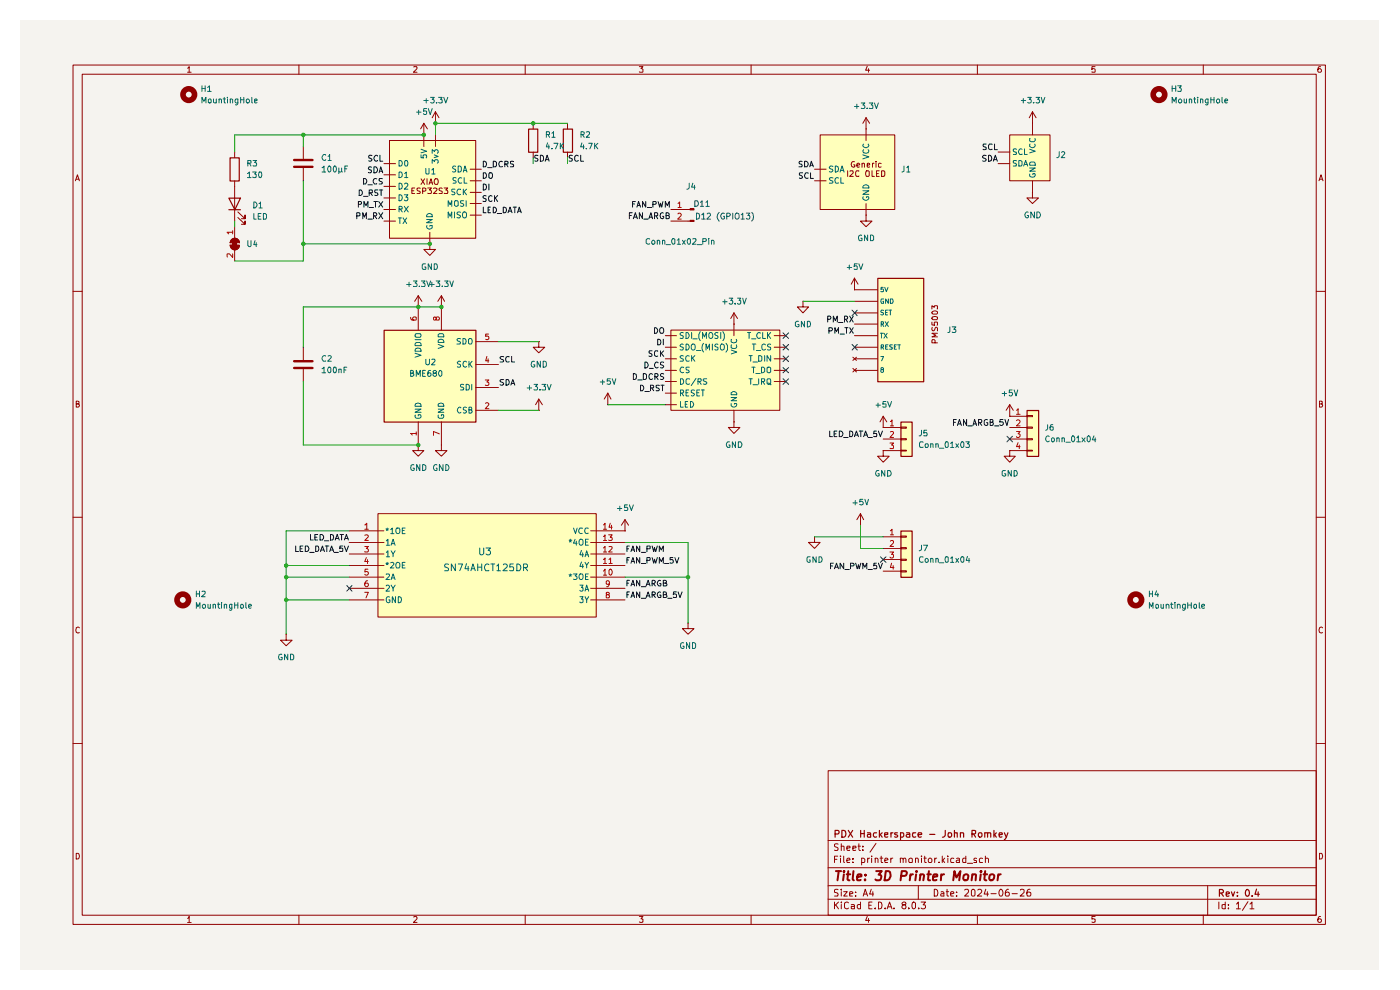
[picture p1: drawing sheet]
<svg xmlns="http://www.w3.org/2000/svg" width="297mm" height="210mm" viewBox="0 0 297 210" stroke-linecap="round" stroke-linejoin="round" font-family="sans-serif">
<path d="M4.2 4.2h288.2v201.5h-288.2z" fill="#f5f3ef"/>
<g fill="none" stroke="#910000" stroke-width=".21">
<path d="M15.5 13.8h265.7v182.3h-265.7zM17.4 15.7h261.8v178.4h-261.8zM39.8 14.5l.3-.4v1.2M39.8 15.3h.8M63.4 13.8v1.9M87.8 14.2l.6-.1 .1 .4-.8 .8h.8M111.4 13.8v1.9M135.6 14.1h.8l-.4 .5 .4 .1v.5h-.8M159.3 13.8v1.9M184 14.1l-.4 .8h.9M184.2 14.6v.7M207.3 13.8v1.9"/>
<path d="M232.3 14.1h-.7v.6l.2-.1 .5 .1-.1 .6-.6-.1M255.3 13.8v1.9M280.2 14.1l-.5 .1a.94 .94 0 0 0 0 1.1h.5l.1-.1v-.4l-.2-.2h-.3l-.2 .2M16 38.4l.4-1.3 .4 1.3M16.2 38h.6M279.8 38.4l.4-1.3 .5 1.3M279.9 38h.6M15.5 61.8h1.9M279.2 61.8h2M16.2 85.7l.6-.1v-.4l-.6-.1v1.3h.4l.2-.5-.3-.2M279.9 85.7l.6-.1v-.4l-.6-.1v1.3l.6-.1 .1-.4-.3-.2M15.5 109.7h1.9"/>
<path d="M279.2 109.7h2M16.8 133.2l-.2-.2a.65 .65 0 0 0-.5 .6 .65 .65 0 0 0 .5 .7l.2-.1M280.6 133.2l-.3-.2a.65 .65 0 0 0-.5 .6 .65 .65 0 0 0 .5 .7l.3-.1M15.5 157.7h1.9M279.2 157.7h2M175.7 163.5h103.5v30.6h-103.5zM175.7 178.3h103.5M177.8 179.1l-.5-.1-.3 .2v.3l.8 .5-.3 .4-.5-.1M178.5 179.6l.5-.1 .1 .9M178.5 179v1.4M179.7 179.9l.6-.1v-.3h-.6v.2v.6h.6M180.9 179.9l.7-.1-.1-.3h-.6v.8h.6"/>
<path d="M182 179.5h.5M182.2 179v1.2l.3 .2M183 179.5v.2M185.8 178.9l-1.2 1.9M16.2 181a.66 .66 0 0 1 .6 .4 .66 .66 0 0 1-.2 .8h-.4zM39.8 194.8l.3-.4v1.3M39.8 195.7h.8M63.4 194.1v2M87.8 194.6l.4-.2 .3 .4-.8 .9h.8M111.4 194.1v2M135.6 194.4h.8l-.4 .5 .4 .1v.6h-.8M159.3 194.1v2"/>
<path d="M175.7 190.8h103.5M175.7 187.9h103.5M175.7 184.1h103.5M177 191.3v1.5M177 182.3h.5M177.3 191.9l.6 .9M177.7 181.6h-.7v1.4M177.8 188.7h-.7v.6a.53 .53 0 0 1 .6 .2 .53 .53 0 0 1 0 .6h-.7M177.9 191.3l-.9 .9M178.3 181.6v.1M178.3 182v1M178.5 191.3v.2"/>
<path d="M178.5 188.6v.2M178.5 189.1v1M178.5 191.9v.9M179 189.1h.7l-.7 1h.7M179 181.6v1.2l.2 .2M179.7 182.5l.6-.1-.1-.4-.5 .1v.7v.2h.6M180 191.5l-.4-.2-.4 .4v.9l.4 .2 .4-.2M180.3 189.7l.6-.2-.1-.3h-.5v.9h.5M180.6 191.9h.4l.3 .1v.8M180.9 182.9v.1M180.9 182.1v.2M181.3 192.2l-.7 .1v.4h.7"/>
<path d="M181.5 190v.1M181.5 189.2v.1M182.5 191.9h-.4l-.2 .2v.4l.2 .3 .4-.1M182.5 191.3v1.5M182.8 182.1a.45 .45 0 0 1 .7 .2l-.2 .7h-.5M182.8 182v1.5M183 180.3v.1M183.1 190.1l.5-1.5 .5 1.5M183.2 189.7h.7M184 194.4l-.4 .8h.9M184.1 182v1M184.2 194.8v.9"/>
<path d="M184.3 192h.5M184.5 182l-.4 .3M184.8 188.6l-.3 1.1h.8M184.9 181.6v.1M184.9 182v1M185 191.3h-.7v1.5h.7M185.2 189.1v1M185.7 192.6v.2M185.7 182.2v-.1a.36 .36 0 0 1 .6 .2v.7M185.7 182v1M186.3 191.3l.7 .2v1.1l-.3 .2h-.4zM186.7 182h.6"/>
<path d="M186.9 181.6v1.2l.1 .2h.3M187.7 182.5l.7-.1-.1-.3-.4-.1-.2 .3 .1 .7h.5M187.8 192.6v.2M188.2 192.8l.5-1.5 .5 1.5M188.4 192.4h.7M189 182v1M189.4 182l-.4 .3M189.7 192.6v.2M191 182.2v-.1a.36 .36 0 0 1 .6 .2v.7M191 182v1M191.6 182.3l.2-.3 .3 .1 .1 .9M191.7 191.9h-.2l-.2-.3a.46 .46 0 0 1 .5-.3 .46 .46 0 0 1 .4 .3l-.1 .3-.6 .1a.43 .43 0 0 0-.1 .6 .43 .43 0 0 0 .6 .1 .43 .43 0 0 0 .1-.6l-.2-.2"/>
<path d="M192.8 192.6v.2M192.8 182.3a.45 .45 0 0 1 .7-.1v.8h-.5zM193.5 191.5l.4-.2 .3 .3v.9l-.3 .3a.82 .82 0 0 1-.4-1.3zM194.2 182.2l.2-.2 .3 .1 .1 .9M194.2 182v1M194.8 187.9v2.9M194.9 192.6v.2M195.4 191.3h.9l-.5 .6 .5 .1v.5a.59 .59 0 0 1-.9 .1M195.5 181.6v.1M195.5 182v1M196 182h.5M196.2 181.6v1.2l.1 .2h.2"/>
<path d="M196.9 182.3l.3-.3h.2l.3 .3-.2 .7-.5-.1zM198.2 188.6a.8 .8 0 0 1 .8 .6 .8 .8 0 0 1-.3 .9h-.5zM198.3 182v1M198.7 182l-.4 .3M199.2 182.9v.1M199.6 189.2l.4-.1 .2 .2v.8h-.6v-.4l.6-.2M199.9 181.6v1.4M200 182.5l.4 .5M200.4 182l-.5 .6M200.7 189.1h.5M200.9 188.6v1.3l.1 .2h.2M201.1 181.6v.1"/>
<path d="M201.1 182v1M201.7 189.7l.7-.2-.2-.4h-.4l-.1 .2v.6l.1 .2h.5M202.4 182.1l-.5-.1-.2 .3 .1 .7h.6M202.9 190v.1M202.9 189.2v.1M202.9 182.1h.6v.9h-.6v-.4l.6-.2M204.6 188.8l.6-.2 .3 .4-.1 .3-.8 .8h.9M204.9 181.6v1.4h-.6v-.9h.6M205.2 183.1h1.1M206.2 188.8l.3-.2 .3 .4v.8l-.1 .3h-.5l-.1-.3zM207.2 182.1a.36 .36 0 0 0-.6 .2l.6 .3v.4h-.6M207.3 194.1v2"/>
<path d="M207.4 188.8l.2-.2h.3l.4 .5-.1 .2-.9 .8h1M208.4 182.1l-.4-.1-.2 .3 .1 .7h.5M209 182.2l.1-.1a.36 .36 0 0 1 .6 .2v.7M209 181.6v1.4M209.1 188.6l-.3 1.1h.9M209.5 189.1v1M210.2 189.6h1.1M212.3 188.6a.87 .87 0 0 1 .2 1.5h-.3l-.3-.5 .1-.6zM213.9 188.6h-.2a1.04 1.04 0 0 0-.3 1.5h.5l.2-.6-.2-.3-.5 .1-.1 .2M214.7 189.6h1.1M216.5 188.8l.2-.2 .5 .1 .1 .6-.9 .8h.9M218.5 188.6l-.5 .2-.2 1 .1 .3 .7-.1v-.7l-.5-.1-.3 .3"/>
<path d="M232.3 194.4h-.7v.6h.7v.6h-.7M255.3 194.1v2M256.2 187.9v6.2M258.6 191.3v1.5M259.9 191.9h-.7v.7l.3 .2 .4-.1M259.9 191.3v1.5M260.6 192.6v.2M260.6 191.9v.1M262.3 191.8l.4-.5v1.5M262.3 192.8h.8M264.7 191.3l-1.1 1.8M265.2 191.8l.4-.5v1.5"/>
<path d="M265.2 192.8h.8M279.9 181a.66 .66 0 0 1 .7 .4 .66 .66 0 0 1-.3 .8h-.4zM280.2 194.4a.72 .72 0 0 0-.6 .5 .72 .72 0 0 0 .2 .8l.4-.1a.42 .42 0 0 0 0-.6 .42 .42 0 0 0-.5 0l-.1 .2"/>
</g>
<g fill="none" stroke="#910000" stroke-width=".25">
<path d="M177.2 176.9l.7-.1v-.6l-.7-.1v1.5M178.6 176.1h.4a.76 .76 0 0 1 .4 .9 .76 .76 0 0 1-.8 .6zM180 176.1l.9 1.5M180.9 176.1l-.9 1.5M182.6 176.1v1.5M182.6 176.8h.7M183.3 176.1v1.5M184 176.7h.6l.1 .9M184.7 177l-.7 .1v.4h.7M186 176.7h-.5l-.2 .2v.4l.2 .3 .5-.1M186.6 176.1v1.5M186.7 177l.5 .6"/>
<path d="M187.2 176.7l-.6 .5M187.7 177.1l.6-.1v-.3h-.6v.1v.7h.6M189 176.7v.9M189.4 176.7h-.3l-.1 .2M190.4 176.7h-.5l-.1 .1 .6 .4v.3h-.6M191 177.5l.5 .1 .2-.3-.1-.6h-.6v1.4M192.3 176.7h.6l.1 .9M193 177h-.5l-.3 .2 .3 .4 .5-.1M194.3 176.7h-.6l-.1 .2 .1 .6h.6M194.8 177.1l.7-.1-.1-.3h-.5l-.1 .1 .1 .7h.5M197.2 177h1.1M200.5 176.1v1.1l-.2 .3-.4 .1"/>
<path d="M201.2 176.7h.5l.2 .2v.4l-.3 .3-.4-.1-.1-.2zM202.5 176.7h.6v.9M202.5 176.1v1.5M203.7 176.7h.6l.1 .9M203.7 176.7v.9M206.2 176.9l.7-.1 .1-.6-.8-.1v1.5M206.5 176.9l.5 .7M207.6 176.7h.6l.1 .6-.2 .3h-.3l-.2-.3zM208.9 176.7h.6v.9M208.9 176.7v.9M209.5 176.8l.1-.1h.5l.1 .9M210.9 176.1v1.5"/>
<path d="M210.9 177l.5 .6M211.4 176.7l-.5 .5M212 177.1l.6-.1v-.3h-.6v.1v.7h.6M213.1 176.7l.4 .9M213.8 176.7l-.5 1.2-.2 .2M258.7 189.4h.8v-.5l-.2-.2h-.6v1.4M259 189.4l.5 .7M260.1 189.7l.7-.2-.1-.2h-.6v.7h.6M261.2 189.2l.4 .9 .3-.9M262.5 190v.1M262.5 189.3v.1M264.5 188.7a.75 .75 0 0 1 .6 .7 .75 .75 0 0 1-.6 .7l-.2-.2a.99 .99 0 0 1 .2-1.2z"/>
<path d="M265.6 190v.1M266.6 188.6l-.4 1.1h1M266.9 189.2v.9"/>
</g>
<g fill="none" stroke="#910000" stroke-width=".42">
<path d="M177.3 184.8h1.1M177.9 184.8l-.2 1.9M179 185.5l-.1 1.2M179.1 184.8l-.2 .1 .1 .1 .1-.2-.1 .2M179.6 185.5h.8M180 184.8l-.2 1.7 .4 .2M181.1 184.8l-.2 1.7 .2 .2M181.8 186.1l.9-.2v-.4h-.5l-.3 .2-.1 .9h.8M183.5 186.6v.1M183.6 185.5v.2M185.9 184.8h1.2l-.7 .7 .4 .1 .2 .3-.3 .7-.7 .1-.3-.1M187.9 184.8l.8 .1a1.13 1.13 0 0 1 .1 1.3 1.13 1.13 0 0 1-1.1 .5z"/>
<path d="M191.2 185.8l.9-.1 .3-.6-.1-.1-.2-.2h-.8l-.3 1.9M193.2 185.5l-.2 1.2M193.7 185.5l-.6 .3M194.3 185.5l-.1 1.2M194.4 184.8v.2M195.2 185.6l.3-.1h.5l-.1 1.2M195.3 185.5l-.2 1.2M196.7 185.5h.8M197.1 184.8l-.2 1.8 .4 .1M197.9 186.1l.9-.2v-.4h-.6l-.2 .2-.1 .9h.8M199.7 185.5l-.1 1.2M200.3 185.5l-.6 .3"/>
<path d="M202.2 186.7l.3-1.9 .4 1.3 .8-1.3-.2 1.9M204.5 185.6l.3-.1h.5l.1 .3v.5a.52 .52 0 0 1-.6 .4 .52 .52 0 0 1-.5-.4zM206.3 185.6l.2-.1h.5v1.2M206.3 185.5l-.2 1.2M208.1 185.5l-.2 1.2M208.1 184.8l-.1 .1h.2l-.1-.1v.2M208.7 185.5h.7M209 184.8l-.2 1.7 .5 .2M210 185.6l.4-.1 .5 .1a.87 .87 0 0 1-.3 1l-.2 .1a.46 .46 0 0 1-.6-.4zM211.8 185.5l-.2 1.2M212.3 185.5l-.6 .3"/>
</g>
<g fill="#ffb">
<path d="M142.3 70h23.1v17h-23.1z"/>
<path d="M82.6 29.8h18.3v20.7h-18.3z"/>
<path d="M80.2 109h46.3v21.9h-46.3z"/>
<path d="M81.4 70h19.5v19.5h-19.5z"/>
<path d="M174 28.6h15.8v15.8h-15.8z"/>
<path d="M186.2 59h9.7v21.9h-9.7z"/>
<path d="M191.1 89.5h2.4v7.3h-2.4z"/>
<path d="M191.1 112.6h2.4v9.8h-2.4z"/>
<path d="M217.8 87h2.5v9.8h-2.5z"/>
<path d="M214.2 28.6h8.6v9.8h-8.6z"/>
</g>
<g fill="none" stroke="#0f0f0f" stroke-width=".21">
<path d="M133.5 45.7h.4M134.1 45.1h-.6v1.3M134.2 43.3h.4M134.4 46.4l.4-1.3 .4 1.3M134.5 46.1h.6M134.8 42.8h-.6v1.1M135.1 43.9l.4-1.1 .4 1.1M135.2 43.6h.6M136.3 45.1v1.3l-.7-1.3v1.3M136.6 46.5h.9M137 42.8v1.1l-.7-1.1v1.1M137.3 44h1"/>
<path d="M137.7 46.4l.4-1.3 .3 1.3M137.7 46.1h.6M138.5 43.3h.7v-.5h-.7v1.1M138.9 45.8l.6-.1v-.4l-.1-.2h-.5v1.3M139.2 45.8l.3 .6M139.6 42.8l.4 1.1 .1-.8 .3 .8 .2-1.1M140.7 45.2l-.1-.1a.64 .64 0 0 0-.6 .6 .64 .64 0 0 0 .5 .7l.3-.2v-.3h-.3M141.1 43.9v-1.1l.5 .8 .4-.8v1.1M141.3 45.7h.5l.2-.3-.3-.3h-.4v1.3l.7-.2v-.3l-.3-.2M106.8 75.7h-.6l-.1 .2 .6 .4 .1 .3-.1 .2h-.6M108 75.7l-.2-.1a.67 .67 0 0 0-.5 .5 .67 .67 0 0 0 .2 .7l.5-.1M108.5 75.6v1.2h.6"/>
<path d="M134.4 79.2a.64 .64 0 0 1 .7 .7 .64 .64 0 0 1-.7 .6zM136.5 79.2h.3l.4 .4v.6l-.4 .3h-.3zM136.8 76.8a.64 .64 0 0 1 .7 .6 .64 .64 0 0 1-.7 .7zM137.7 78.1h.9M138.3 74.4h-.6v.5l.6 .2v.3l-.2 .2-.4-.1M138.4 79.4l-.2-.2a.65 .65 0 0 0-.5 .7 .65 .65 0 0 0 .5 .6l.2-.2M138.9 69.5a.66 .66 0 0 1 .6 .4 .66 .66 0 0 1-.2 .8h-.4zM138.9 79.9l.6-.1v-.5l-.6-.1v1.3M139.2 79.9l.4 .6M139.5 74.5l-.5-.1-.1 .3v.7a.45 .45 0 0 0 .6 .1M139.5 72a.66 .66 0 0 1 .7 .4 .66 .66 0 0 1-.2 .7h-.5zM139.6 77l-.2-.2a.6 .6 0 0 0-.5 .7 .6 .6 0 0 0 .6 .5l.1-.1"/>
<path d="M140 69.7l.3-.2 .3 .1a.87 .87 0 0 1 0 1.1h-.5l-.1-.3zM140.1 74.4v1.2M140.3 74.9l.5 .7M140.7 72v1.1M140.8 79.3l-.5-.1-.2 .2v.4l.7 .3-.3 .4-.4-.1M140.8 76.9l-.5-.1-.2 .2v.3l.7 .4-.3 .4-.4-.1M140.8 74.4l-.7 .7M106.8 80.5h-.5l-.2 .2 .2 .3 .5 .2v.4h-.7M107.4 80.5h.4a.66 .66 0 0 1 .2 .8 .66 .66 0 0 1-.6 .4zM108.4 81.7l.4-1.2 .4 1.2M108.5 81.4h.5M135.3 80.6h.9"/>
<path d="M135.9 81.7a.66 .66 0 0 1 .6 .4 .66 .66 0 0 1-.2 .8h-.4zM136.8 83.1h.9M138 82.3h.6v-.5l-.6-.1v1.2M138.3 82.3l.4 .6M139.9 81.8h-.7v.3l.7 .4-.2 .4h-.5M140.2 81.7h.7M140.5 81.7v1.2M133 118.8h.3M133 116.4h.3M133.5 118.3h-.5v1.2M133.5 115.8h-.5v1.2M133.9 119.5l.4-1.2 .3 1.2"/>
<path d="M133.9 117l.4-1.2 .3 1.2M133.9 119.1h.6M133.9 116.7h.6M135.7 118.3v1.2l-.7-1.2v1.2M135.7 115.8v1.2l-.7-1.2v1.2M136.1 119.5h.9M136.1 117.2h.9M137.2 118.9l.7-.1v-.4l-.7-.1v1.2M137.2 116.4h.6l.1-.5-.7-.1v1.2M138.3 118.3l.4 1.2 .2-.9 .2 .9 .3-1.2M138.3 115.8l.4 1.2 .2-.8 .2 .8 .3-1.2M139.9 119.5v-1.2l.4 .8 .4-.8v1.2"/>
<path d="M139.9 117v-1.2l.4 .9 .4-.9v1.2M141 119.5h.9M142.7 118.3h-.5v.5l.4-.1 .2 .3-.1 .4h-.5M143.2 118.3l.4 1.2 .4-1.2M133 123.7h.3M133 126.2h.3M133.5 123.1h-.5v1.2M133.5 125.6h-.5v1.1M133.9 124.3l.4-1.2 .3 1.2M133.9 126.7l.4-1.1 .3 1.1M133.9 123.9h.6M133.9 126.4h.6"/>
<path d="M135.7 123.1v1.2l-.7-1.2v1.2M135.7 125.6v1.1l-.7-1.1v1.1M136.1 124.5h.9M136.1 126.9h.9M137.1 124.3l.4-1.2 .4 1.2M137.1 126.7l.4-1.1 .4 1.1M137.2 123.9h.5M137.2 126.4h.5M138.3 123.8h.5l.2-.3-.1-.3-.6-.1v1.2M138.3 126.2h.6l.1-.2-.1-.4h-.6v1.1M138.6 123.8l.4 .5M138.6 126.2l.4 .5"/>
<path d="M140.1 123.2l-.1-.1a.66 .66 0 0 0-.5 .5 .66 .66 0 0 0 .2 .7l.5-.1v-.4h-.2M140.1 125.6a.59 .59 0 0 0-.7 .4 .59 .59 0 0 0 .3 .7h.5v-.5h-.2M140.7 123.7l.6-.1v-.4l-.6-.1v1.2h.6l.2-.4-.4-.2M140.7 126.2l.6-.1v-.5h-.6v1.1h.6l.2-.4-.4-.1M141.6 126.9h1M143.5 125.6h-.6l-.1 .6 .2-.2 .4 .1 .1 .6h-.7M143.8 125.6l.5 1.1 .4-1.1"/>
</g>
<g fill="none" stroke="#910000" stroke-width=".21">
<path d="M146 46.9h.4M146 44.4h.4M146.4 46.7h.8v.3h-.8zM114.3 72.5v1.2h1.3l-1.3 1.1-1.2-1.1h1.2M114.3 72.5h.1M114.3 87h.1M114.3 84.7l-.7 1.1M114.3 84.7v2.3M114.3 84.7l.8 1.1M128.9 85.8h.1M128.9 83.4l-.7 1.3M128.9 83.4v2.4"/>
<path d="M128.9 83.4l.7 1.3M155.7 89.5v1.2h1.3l-1.3 1.2-1.2-1.2h1.2M155.7 89.5h.1M132.6 112.6h.1M132.6 110.2l-.8 1.2M132.6 110.2v2.4M132.6 110.2l.7 1.2M172.8 113.9v1.2h1.2l-1.2 1.2-1.3-1.2h1.3M172.8 113.9h.1M146 132.2v1.1h1.2l-1.2 1.2-1.2-1.2h1.2M146 132.2h.1"/>
</g>
<path d="M146.4 46.7h.8v.3h-.8z" fill="#910000"/>
<path d="M146.4 44.3h.8v.2h-.8z" fill="none" stroke="#910000" stroke-width=".21"/>
<path d="M146.4 44.3h.8v.2h-.8z" fill="#910000"/>
<g fill="none" stroke="#910000" stroke-width=".21">
<path d="M64.3 31.1v2.6M64.3 35.6v2.8M81.4 34.7h2.5M81.4 37.1h2.5M81.4 39.5h2.5M82.6 29.8h18.3v20.7h-18.3zM88 39.9h-.6v1.2h.6M89.2 40h-.7v.3l.7 .4-.2 .4h-.5M89.3 37.9l.8 1.2M89.9 28.6h.1M89.9 26.2l-.7 1.1M89.9 26.2v4.9"/>
<path d="M89.9 26.2l.8 1.1M90.1 37.9l-.8 1.2M90.6 37.9v1.2M90.8 39.9h.7l-.4 .4 .4 .3-.1 .5-.6-.1M91 39.1l.4-1.2 .4 1.2M91.1 38.8h.6M91.9 40l.6-.1 .2 .2-.8 1h.8M92.2 38.1l.2-.2h.4l.2 .5-.2 .7h-.4a.82 .82 0 0 1-.2-1zM92.4 26.2h.1M92.4 23.7l-.7 1.3M92.4 23.7v2.5M92.4 28.6v2.5"/>
<path d="M92.4 23.7l.7 1.3M93.8 40l-.4-.1-.3 .2 .1 .3 .6 .2v.4l-.7 .1M94.2 39.9h.8l-.4 .4 .4 .3-.1 .5-.7-.1M99.7 35.9h2.4M99.7 38.4h2.4M113.1 26.2v1.1M113.1 32.3v1.1M120.4 26.2v1.1M120.4 32.3v1.1M49.3 51.2h.9v1h-.9zM81.4 44.4h2.5M81.4 46.9h2.5"/>
<path d="M81.4 42h2.5M87.4 40.5h.4M89.7 40.6l.6-.1v-.5l-.6-.1v1.2M91.2 51.7v1.2h1.2l-1.2 1.3-1.3-1.3h1.3M91.2 51.7h.1M91.2 49.3v2.4M99.7 45.6h2.4M99.7 43.2h2.4M99.7 40.8h2.4M142.3 44.4h3.7M142.3 46.9h3.7M88.7 65.1h.1"/>
<path d="M88.7 62.7l-.7 1.2M88.7 62.7v2.4M88.7 62.7l.8 1.2M93.6 65.1h.1M93.6 62.7l-.7 1.2M93.6 62.7v2.4M93.6 62.7l.7 1.2M141.1 71.2h2.4M141.1 73.7h2.4M141.1 76.1h2.4M141.1 78.6h2.4M142.3 70h23.1v17h-23.1z"/>
<path d="M155.7 68.7h.1M155.7 66.4l-.7 1.2M155.7 66.4v4.8M155.7 66.4l.8 1.2M164.3 71.2h2.4M164.3 73.7h2.4M164.3 76.1h2.4M164.3 78.6h2.4M170.3 63.9v1.2h1.2l-1.2 1.3-1.1-1.3h1.1M170.3 63.9h.1M141.1 80.9h2.4M141.1 83.4h2.4"/>
<path d="M141.1 85.8h2.4M155.7 87v2.5M164.3 80.9h2.4"/>
</g>
<path d="M143.8 43.2l.4-.4v1.2M143.8 45.4l.5-.2 .2 .4-.7 .9h.7M143.8 44h.7" fill="none" stroke="#b90000" stroke-width=".21"/>
<g fill="none" stroke="#006665" stroke-width=".21">
<path d="M84.7 34a.66 .66 0 0 1 .6 .5 .66 .66 0 0 1-.2 .7h-.4zM84.7 36.5h.4a.66 .66 0 0 1 .2 .7 .66 .66 0 0 1-.6 .5zM84.7 38.9a.64 .64 0 0 1 .6 .6 .64 .64 0 0 1-.6 .6zM85.8 36.8l.4-.3v1.2M85.8 39l.5-.1 .2 .4-.7 .8h.7M85.8 37.7h.7M85.9 34.1l.3-.1a.77 .77 0 0 1 .2 1.2h-.4l-.2-.2zM89.3 32.8v.6l.5 .1v-.7h.6v.7M89.3 31.7l1.2 .4-1.2 .3M91.7 34.6v-.7l.5 .4 .1-.4h.6l.1 .6-.2 .1M91.7 32.5v-.8l.5 .5 .1-.4 .4-.1 .3 .3v.3l-.2 .2M92.1 32.8l.9 .4-.9 .2"/>
<path d="M96.7 35.3h-.6v.4l.5 .2 .1 .3-.3 .3-.4-.1M96.8 37.8h-.7v.3l.7 .4-.2 .4h-.5M97.2 35.2l.5 .1 .2 .3v.5l-.4 .4h-.3zM98 37.8a.61 .61 0 0 0-.8 .3 .61 .61 0 0 0 .2 .8l.6-.1M98.3 36.5l.3-1.3 .5 1.3M98.4 36.1h.6M98.5 37.7v1.2h.6M84.5 46.2h.7M84.7 41.3a.64 .64 0 0 1 .7 .6 .64 .64 0 0 1-.7 .7zM84.7 44.4h.6v-.5l-.6-.1v1.2M84.8 46.2v1.2M84.9 44.4l.4 .6"/>
<path d="M85.5 46.2l.8 1.2M85.8 41.3h.7l-.4 .5h.3l.1 .2-.1 .5-.5 .1-.1-.2M85.8 43.8l.8 1.2M86.3 46.2l-.8 1.2M86.6 43.8l-.8 1.2M90.5 46.6h1.2l-1.2 .6h1.2M90.6 47.8a.61 .61 0 0 0 .3 .8 .61 .61 0 0 0 .8-.3v-.5h-.5v.2M90.6 45.5a.72 .72 0 0 1 1.1 0v.5h-1.2zM95.1 46.2v-1.2l.4 .9 .3-.9v1.2M95.1 43.8v-1.2l.4 .8 .3-.8v1.2M96.4 42.8l.2-.2h.4l.2 .2v.8l-.3 .2-.5-.2zM96.4 45v1.2"/>
<path d="M96.5 40.1l-.7 .1v.4l.7 .4-.2 .3-.5-.1M97.7 45h-.5l-.3 .2 .1 .3 .7 .4-.3 .3-.5-.1M97.7 40.2l-.5-.1a.61 .61 0 0 0-.2 .8 .61 .61 0 0 0 .7 .3M98.2 45.1l.3-.1 .4 .1 .1 .7-.4 .4-.4-.1zM98.3 40.1v1.2M98.4 42.6l-.7 .1v.3l.7 .4-.3 .4-.4-.1M98.5 40.6l.5 .7M98.9 42.6v1.2M99 40.1l-.7 .7M144.9 70.6l-.4-.1-.2 .3 .1 .3 .5 .2v.3l-.1 .2-.5-.1M144.9 75.5l-.4-.1-.2 .3 .2 .3 .4 .2v.3l-.6 .1M144.9 73.1l-.4-.1-.2 .2 .1 .3 .5 .2v.4l-.1 .1h-.5"/>
<path d="M145 78l-.5-.1a.61 .61 0 0 0-.2 .8 .61 .61 0 0 0 .7 .3M145.5 70.5a.64 .64 0 0 1 .7 .7 .64 .64 0 0 1-.7 .6zM145.5 73a.64 .64 0 0 1 .7 .6 .64 .64 0 0 1-.7 .6zM146.2 77.9l-.7 .1v.3l.7 .4-.2 .4-.5-.1M146.2 75.5l-.2-.1a.67 .67 0 0 0-.5 .5 .67 .67 0 0 0 .2 .7l.5-.1M146.7 73.1l.3-.1 .4 .1 .1 .7-.4 .4-.4-.1zM146.7 70.5v1.3M146.7 75.4v1.2M146.9 75.9l.5 .7M147 71.9h.9M147.4 75.4l-.7 .7M147.7 74.3h1"/>
<path d="M148.6 70.4a1.32 1.32 0 0 0 0 1.8M149 71.8v-1.3l.4 1 .5-1v1.3M149.3 72.8a1.44 1.44 0 0 0 0 1.9M149.8 74.2v-1.2l.3 .9 .4-.9v1.2M150.5 70.6l.4-.1a.73 .73 0 0 1 0 1.3l-.4-.1a.87 .87 0 0 1 0-1.1zM151.1 73v1.2M152.3 70.6l-.4-.1-.3 .3 .2 .3 .5 .2v.3l-.2 .2-.5-.1M152.3 73.1l-.4-.1-.3 .2 .1 .3 .6 .2v.4l-.2 .1h-.5M152.9 70.5v1.3M153.1 73l.3 .1a.74 .74 0 0 1 .2 1l-.5 .1a.86 .86 0 0 1 0-1.2zM153.3 70.4a1.32 1.32 0 0 1 0 1.8M154 72.8l.3 .5v.9l-.3 .5"/>
<path d="M155.1 74.2l1.2 .5-1.2 .4M155.2 73.1l-.1 .6 .3 .2 .7-.1 .2-.2-.1-.5M155.2 72l-.1 .5a.67 .67 0 0 0 .7 .2 .67 .67 0 0 0 .5-.5l-.1-.2M158.6 70.5h.7M158.9 70.5v1.3M158.9 75.4h.7M159.3 75.4v1.2M159.4 71.9h1M159.5 77.9h.7M159.6 73h.8M159.8 76.8h.9M159.8 77.9v1.2"/>
<path d="M159.9 73v1.2M160.4 79.2h.9M160.4 74.3h1M160.9 75.4h.4l.3 .3v.7l-.1 .2h-.6zM161.3 70.7l-.3-.2a.61 .61 0 0 0-.5 .7 .61 .61 0 0 0 .8 .5v-.1M161.5 77.9h.5l.2 .2v.7l-.4 .3h-.3zM161.8 70.5v1.3h.6M162.2 75.4v1.2M162.4 73.1l-.4-.1-.4 .3v.6l.2 .3h.3l.3-.1M162.7 78.1l.2-.2h.4l.2 .2v.8l-.3 .2-.5-.2zM162.8 70.5v1.3M163 71.1l.5 .7"/>
<path d="M163.5 73.1l-.4-.1-.3 .2 .1 .3 .6 .2v.4l-.2 .1h-.5M163.5 75.4v1.2l-.8-1.2v1.2M163.5 70.5l-.7 .8M144.4 83.4l.5-.1v-.5l-.5-.1v1.3M144.4 80.3h.4a.66 .66 0 0 1 .2 .8 .66 .66 0 0 1-.6 .4zM144.4 85.2v1.2h.5M144.6 83.4l.4 .6M145.4 85.8h.3M145.5 83.3h.5M145.9 85.2h-.5v1.2h.5M146.1 82.7h-.6v1.3h.6M146.3 80.4l-.6-.1-.2 .3v.7a.52 .52 0 0 0 .8 .1"/>
<path d="M146.5 85.2a.66 .66 0 0 1 .6 .4 .66 .66 0 0 1-.2 .8h-.4zM147.3 82.8l-.5-.1-.2 .2v.3l.7 .4-.2 .4-.5-.1M147.7 80.3l-1.1 1.5M147.8 83.3h.4M148.1 80.9h.6v-.6h-.6v1.2M148.3 80.9l.5 .6M148.4 82.7h-.6v1.3h.6M148.8 82.7h.6M149.1 82.7v1.3M149.9 80.3h-.6l-.1 .2 .1 .4 .6 .1v.4h-.7M155.1 85.6v.5a.66 .66 0 0 0 .7 .2 .66 .66 0 0 0 .5-.5l-.1-.2h-.4v.2M155.1 84.3h1.2l-1.2 .7h1.2"/>
<path d="M155.1 83.3a.66 .66 0 0 1 .8-.2 .66 .66 0 0 1 .4 .6h-1.2zM158.9 80.3h.7M159.3 80.3v1.2M159.8 81.6h.9M160.9 80.3v1.2M161.5 80.9h.7v-.5l-.7-.1v1.2M161.8 80.9l.4 .6M162.7 80.5l.2-.2h.4l.2 .2v.9l-.3 .1-.5-.1zM162.9 81.3h.2l.5 .3"/>
</g>
<g fill="none" stroke="#0f0f0f" stroke-width=".21">
<path d="M77.1 37.8a.66 .66 0 0 1 .7 .5 .66 .66 0 0 1-.2 .7h-.5zM78.1 39.2h.9M78.8 35.5h-.6v.4l.5 .2 .1 .3-.2 .3-.5-.1M78.9 33l-.5-.1-.2 .2v.3l.7 .5-.2 .3-.5-.1M79.3 35.4a.65 .65 0 0 1 .8 .6 .65 .65 0 0 1-.8 .7zM79.9 37.9a.61 .61 0 0 0-.7 .3 .61 .61 0 0 0 .2 .8l.5-.1M80.1 33.1l-.3-.2a.61 .61 0 0 0-.5 .8 .61 .61 0 0 0 .8 .4v-.1M80.4 36.7l.4-1.3 .4 1.3M80.5 36.3h.6M80.6 32.9v1.3h.6M81.1 37.9h-.7v.5l.7 .3-.2 .3h-.5M102.5 39a.64 .64 0 0 1 .7 .7 .64 .64 0 0 1-.7 .6z"/>
<path d="M102.5 34.2a.66 .66 0 0 1 .7 .4 .66 .66 0 0 1-.2 .8h-.5zM102.5 36.7h.5a.66 .66 0 0 1 .2 .7 .66 .66 0 0 1-.7 .4zM103.5 35.6h.9M103.7 36.8l.2-.1h.4a.86 .86 0 0 1-.1 1.1l-.5-.1zM103.7 39v1.3M104.6 34.2h.4l.3 .3v.6l-.1 .3h-.6zM106.6 34.3l-.3-.1a.67 .67 0 0 0-.5 .5 .67 .67 0 0 0 .3 .7l.5-.1M107.1 34.8h.6l.1-.5-.7-.1v1.2M107.4 34.8l.4 .6M109 34.3h-.7v.3l.7 .4-.1 .4h-.6M114.1 33l-.5-.1-.1 .2v.3l.6 .5-.2 .3-.4-.1M114.6 32.9a.52 .52 0 0 1 .7 .4v.6a.52 .52 0 0 1-.7 .3z"/>
<path d="M115.7 34.2l.4-1.3 .4 1.3M115.8 33.9h.6M121.4 33l-.4-.1-.3 .3 .1 .3 .6 .2v.3l-.2 .2-.5-.1M122.7 33.1l-.1-.1a.42 .42 0 0 0-.7 .3v.6l.2 .2 .3 .1 .3-.2M123.2 32.9v1.3h.6M75.7 45.8l.7-.1v-.4l-.2-.2h-.5v1.3M76 43.3h.6l.1-.4-.2-.1h-.5v1.1M76.2 40.3h.4a.66 .66 0 0 1 .3 .7 .66 .66 0 0 1-.7 .5zM77 46.4v-1.3l.3 1 .4-1v1.3M77.1 41.7h1M77.2 43.9v-1.1l.4 .8 .5-.8v1.1M78.1 46.5h.9"/>
<path d="M78.3 40.9h.6l.1-.5-.7-.1v1.2M78.3 44h.9M78.6 40.9l.4 .6M79.2 45.8l.6-.1v-.5l-.6-.1v1.3M79.3 42.8h.8M79.5 45.8l.4 .6M79.7 42.8v1.1M80.2 40.3l-.7 .1v.3l.7 .4-.3 .4-.4-.1M80.3 45.1l.9 1.3M80.3 42.8l.9 1.1M80.5 40.3h.7M80.9 40.3v1.2"/>
<path d="M81.2 45.1l-.9 1.3M81.2 42.8l-.9 1.1M102.5 43.9v1.2h.6M103.1 41.6l-.4-.1-.3 .2 .1 .3 .6 .2v.4l-.1 .2-.6-.1M103.5 44.5h.4M104.1 43.9h-.6v1.2h.6M104.4 41.7l-.3-.2a.65 .65 0 0 0-.5 .6 .65 .65 0 0 0 .5 .7l.3-.2M104.6 43.9a.66 .66 0 0 1 .7 .5 .66 .66 0 0 1-.2 .7h-.5zM104.9 41.5v1.3M105.1 42l.5 .8M105.5 45.3h.9M105.6 41.5l-.7 .7"/>
<path d="M106.8 43.9a.66 .66 0 0 1 .6 .5 .66 .66 0 0 1-.2 .7h-.4zM107.8 45.1l.4-1.2 .4 1.2M107.9 44.8h.6M108.9 43.9h.7M109.2 43.9v1.2M109.8 45.1l.3-1.2 .5 1.2M109.9 44.8h.6"/>
</g>
<path d="M62.4 35.4h3.9M62.4 33.9h3.9" fill="none" stroke="#910000" stroke-width=".51"/>
<path d="M112.1 27.4h2v4.9h-2zM119.5 27.4h2v4.9h-2z" fill="none" stroke="#910000" stroke-width=".25"/>
<path d="M49.3 51.2h.9v1h-.9z" fill="#910000"/>
<path d="M48.8 51.5a.97 .97 0 0 1 1-1 .97 .97 0 0 1 1 1" fill="none" stroke="#910000" stroke-width=".21"/>
<path d="M49.1 50.8a.97 .97 0 0 1 1.1-.2 .97 .97 0 0 1 .6 .9h-2z" fill="#910000"/>
<path d="M48.8 51.5h1.9M48.8 52h1.9M48.8 52a.97 .97 0 0 0 1 1 .97 .97 0 0 0 1-1" fill="none" stroke="#910000" stroke-width=".21"/>
<path d="M48.8 52h2a.97 .97 0 0 1-1 1 .97 .97 0 0 1-1-1z" fill="#910000"/>
<g fill="none" stroke="#910000" stroke-width=".21">
<path d="M49.8 32.3v1.1M49.8 38.4v8.5M172.8 35.9h2.5M172.8 38.4h2.5M174 28.6h15.8v15.8h-15.8zM179.8 36.2v1.2M180.3 36.3l.6-.1 .1 .4-.7 .8h.7M181.3 34.3h-.5a.61 .61 0 0 0-.2 .8 .61 .61 0 0 0 .8 .3v-.4h-.3M181.8 35h.6l-.2-.4-.3 .1-.1 .6 .1 .2 .4-.1M182.2 36.3l-.5-.1-.2 .3v.7l.2 .2 .5-.1M182.9 34.8l.1-.2 .4 .1v.8M182.9 34.6v.9"/>
<path d="M183.7 27.3h.1M183.7 25v4.8M183.7 25l-.7 1.2M183.7 25l.8 1.2M183.8 36.2h.4l.2 .2v.9l-.2 .1h-.4l-.1-.1-.1-.6zM184 35h.5v-.3h-.5v.7h.5M185 36.2v1.2h.5M185.1 34.6v.9M185.4 34.6l-.3 .3M185.8 34.3v.1M185.8 34.6v.9M185.9 36.8h.4"/>
<path d="M186.5 36.2h-.6v1.2h.6M186.9 34.7l-.4-.1-.2 .2v.6h.6M187 36.2h.5l.2 .3v.7l-.2 .2h-.5zM211.7 34.7h2.5M211.7 32.3h2.5M214.2 28.6h8.6v9.8h-8.6zM219 26.2h.1M219 23.7l-.6 1.3M219 23.7v4.9M219 38.4v2.4M219 23.7l.8 1.3M49.8 48.1v2.4"/>
<path d="M49.8 52.9v2.5M50.5 46.1l1.5 1.5v-.7v.7h-.8M50.5 45l1.5 1.4v-.8v.8h-.8M181.3 59l-.7 1.3M181.3 59v2.5M181.3 59l.7 1.3M183.7 45.6v1.3h1.3l-1.3 1.2-1.2-1.2h1.2M183.7 45.6h.1M183.7 43.2v2.4M219 40.8v1.2h1.3l-1.3 1.2-1.2-1.2h1.2M219 40.8h.1M64.3 73.7v2.7"/>
<path d="M64.3 78.3v2.6M88.7 65.1v4.9M93.6 65.1v4.9M100.9 77.3h4.8M100.9 72.5h4.8M180.9 75.8l.8 .7M180.9 78.1l.8 .8M181.3 61.5h.1M181.3 61.5h4.9M181.3 63.9h4.9M181.3 66.4h4.9M181.3 68.7h4.9"/>
<path d="M181.3 71.2h4.9M181.3 73.7h4.9M181.3 76.1h4.9M181.3 78.6h4.9M181.7 75.8l-.8 .7M181.7 78.1l-.8 .8M197.7 68.3v.6l.6 .1-.1-.6 .6-.1v.7M197.7 65.5v-.6l.5 .3 .1-.3h.5v.6M197.8 69.4v.7h.4l.2-.5 .3-.2 .2 .2v.6M197.8 67.2h1l.1 .4-.2 .2h-.8l-.2-.2zM197.8 66.1l.7-.1 .4 .1v.4l-.2 .1h-.8l-.2-.2zM198.4 72.7v-.5l-.2-.2h-.4l-.1 .7h1.2"/>
<path d="M198.9 70.7h-1.2l.8 .4-.8 .4h1.2M88.7 94.4v1.2h1.2l-1.2 1.2-1.2-1.2h1.2M88.7 94.4h.1M88.7 89.5v4.9M93.6 94.4v1.2h1.2l-1.2 1.2-1.2-1.2h1.2M93.6 94.4h.1M93.6 89.5v4.9M100.9 87h4.8M100.9 82.2h4.8M187.4 90.7h.1M187.4 95.6v1.2h1.2l-1.2 1.2-1.2-1.2h1.2M187.4 95.6h.1"/>
<path d="M187.4 88.3l-.7 1.2M187.4 88.3v2.4M187.4 88.3l.7 1.2M187.4 90.7h3.7M187.4 93.1h3.7M187.4 95.6h3.7M191.1 95.5h1.2v.2h-1.2zM191.1 93h1.2v.3h-1.2zM191.1 90.6h1.2v.2h-1.2zM214.2 88.3h.1M214.2 95.6v1.2h1.2l-1.2 1.2-1.2-1.2h1.2M214.2 95.6h.1"/>
<path d="M214.2 90.7h3.6M214.2 93.1h3.6M214.2 95.6h3.6M214.2 85.8l-.8 1.2M214.2 85.8v2.5M214.2 85.8l.8 1.2M214.2 88.3h3.6M217.8 95.5h1.2v.2h-1.2zM217.8 93h1.2v.3h-1.2zM217.8 90.6h1.2v.2h-1.2zM217.8 88.1h1.2v.3h-1.2zM74.1 112.6h7.3"/>
<path d="M74.1 120h7.3M74.1 117.5h7.3M74.1 115.1h7.3M80.2 109h46.3v21.9h-46.3zM125.3 112.6h7.3M125.3 120h7.3M125.3 117.5h7.3M125.3 115.1h7.3M182.5 111.4h.1M182.5 109l-.7 1.2M182.5 109v2.4M182.5 109l.7 1.2"/>
<path d="M187.4 113.9h3.7M187.4 116.3h3.7M187.4 118.7h3.7M191.1 118.6h1.2v.3h-1.2zM191.1 116.2h1.2v.2h-1.2zM191.1 113.7h1.2v.3h-1.2zM60.7 134.5v1.3h1.3l-1.3 1.2-1.2-1.2h1.2M60.7 134.5h.1M74.1 122.4h7.3M74.1 124.8h7.3M74.1 127.3h7.3M125.3 122.4h7.3"/>
<path d="M125.3 124.8h7.3M125.3 127.3h7.3M187.4 121.2h3.7M191.1 121.1h1.2v.2h-1.2z"/>
</g>
<g fill="none" stroke="#b90000" stroke-width=".21">
<path d="M49.4 49.3h-1.2l.3 .3M49.4 53.8v.8l-.7-.8-.5 .1 .1 .6M49.4 48.9v.7M87.1 67.3l.3 .6h.8l.1-.6h-.7l-.1 .3 .3 .3M92.5 67.5v-.2l.5-.1a.42 .42 0 0 1 .1 .7h-.5l-.1-.6a.34 .34 0 0 0-.5 .1 .34 .34 0 0 0 .1 .5h.3l.1-.3M103.3 75.6l-.3 .9h.7M103.5 76.1v.8M103.6 70.9h-.6v.5l.5-.1 .2 .2-.1 .5h-.6M88.3 91.9h-1.2l.4 .4M88.3 91.6v.7M93.2 92l-1.3-.5v.9M103 80.6h.7l-.4 .4 .4 .3-.1 .4h-.6"/>
<path d="M103 85.6l.5-.2 .2 .4-.7 .9h.7M188.8 94h.8l-.5 .4 .5 .3-.1 .5-.7-.1M188.9 89.4l.3-.3v1.2M188.9 91.6l.4-.1 .3 .4-.8 .9h.8M188.9 90.3h.7M215.6 87l.4-.3v1.2M215.6 89.2l.2-.1h.4l.2 .2-.1 .4-.7 .6h.8M215.6 91.5h.8l-.4 .5 .4 .2v.3l-.2 .3h-.4l-.2-.2M215.6 87.9h.8M216 93.9l-.4 .8h.8M216.2 94.4v.8M77.4 111.3l.4-.3v1.3"/>
<path d="M77.4 113.5h.5l.2 .2-.7 .9h.7M77.4 115.9h.7l-.4 .4 .4 .3v.3l-.1 .2-.6-.1M77.4 112.3h.7M77.7 118.3l-.3 .8h.7M78 118.7v.8M128 118.7l.4-.3v1.1M128 116.2l.4-.3v1.2M128 113.8l.4-.3v1.1M128 111.3l.4-.3v1.3M128 112.3h.7M128 119.5h.7M128 117.1h.7"/>
<path d="M128 114.6h.7M129.1 113.5h.8l-.4 .5 .4 .1v.4l-.2 .1h-.6M129.2 118.7l.3-.3v1.1M129.2 116l.4-.1 .3 .3-.8 .9h.8M129.2 119.5h.7M129.5 111l-.3 .8h.7M129.7 111.4v.9M188.8 117.1h.8l-.5 .5h.4v.7l-.5 .1-.2-.2M188.9 112.6l.3-.3v1.2M188.9 114.8l.4-.2 .3 .5-.8 .8h.8M188.9 113.5h.7M189.1 119.5l-.2 .9h.8"/>
<path d="M189.5 120v.7M77.4 125.6h.7l-.5 1.2M78 123.2l-.4 .1-.1 .2-.1 .7 .2 .3h.3l.2-.3v-.3l-.1-.2h-.4l-.2 .2M78.1 120.7h-.6l-.1 .6h.7v.4l-.2 .3-.5-.2M128 121.2l.4-.5v1.3M128 122h.7M128.8 126.2l-.2-.1v-.4h.6v.4l-.6 .1v.5l.6 .1 .1-.4-.3-.2M129.3 123.7l-.3 .2h-.4v-.5l.4-.2a.72 .72 0 0 1 .3 .7 .72 .72 0 0 1-.6 .6M129.5 120.7a.68 .68 0 0 1 .4 .7 .68 .68 0 0 1-.4 .6l-.3-.3v-.7z"/>
</g>
<path d="M48.8 33.5h2v4.9h-2zM48.6 42h2.4l-1.2 2.5zM48.6 44.5h2.4M186.2 59.1h9.8v21.9h-9.8zM81.5 70.1h19.5v19.4h-19.5zM191.1 89.5h2.4v7.3h-2.4zM217.9 87.1h2.4v9.7h-2.4zM191.1 112.6h2.4v9.9h-2.4z" fill="none" stroke="#910000" stroke-width=".25"/>
<g fill="none" stroke="#910000" stroke-width="1.2">
<circle cx="40" cy="20.1" r="1.23"/>
<circle cx="245.9" cy="20.1" r="1.23"/>
<circle cx="38.8" cy="127.3" r="1.23"/>
<circle cx="241" cy="127.3" r="1.23"/>
</g>
<g fill="none" stroke="#0f0f0f" stroke-width=".21">
<path d="M170.2 34.3h-.6v.4a.47 .47 0 0 1 .4 .2 .47 .47 0 0 1 .1 .5h-.6M170.3 36.7h-.7v.4l.7 .4-.3 .3h-.4M170.7 34.2a.66 .66 0 0 1 .7 .4 .66 .66 0 0 1-.2 .8h-.5zM171.4 36.7h-.5a.61 .61 0 0 0-.2 .7 .61 .61 0 0 0 .7 .4M171.8 35.4l.3-1.2 .4 1.2M171.9 35h.6M172 36.7v1.1h.5M209.2 33l-.5-.1-.3 .3 .2 .3 .6 .4-.2 .3-.6-.1M209.2 30.6h-.6a.47 .47 0 0 0 .1 .5 .47 .47 0 0 0 .4 .1l.1 .5h-.7M209.7 32.9a.64 .64 0 0 1 .7 .7 .64 .64 0 0 1-.7 .6zM210.5 30.6h-.6l-.2 .2v.7a.52 .52 0 0 0 .8 .2M210.7 34.2l.5-1.3 .4 1.3"/>
<path d="M210.8 33.9h.6M211 30.6v1.1h.6M175.6 67.7l.6-.1v-.5h-.6v1.2M175.8 70.2h.6l.2-.3-.1-.3-.7-.1v1.2M176.8 68.3v-1.2l.4 .9 .4-.9v1.2M177.1 70.7v-1.2l.4 .9 .4-.9v1.2M177.9 68.4h.9M178.2 70.9h1M179.2 67.7l.5-.1v-.5h-.5v1.2M179.2 69.5h.7M179.4 67.7l.4 .6M179.6 69.5v1.2"/>
<path d="M180.3 69.5l.7 1.2M180.3 67.1l.7 1.2M181 69.5l-.7 1.2M181 67.1l-.7 1.2M176 91.4v1.2h.6M177 92h.4M177.5 91.4h-.5v1.2h.5M178.1 91.4a.66 .66 0 0 1 .7 .4 .66 .66 0 0 1-.2 .8h-.5zM179 92.8h.9M180.3 91.4a.66 .66 0 0 1 .6 .5 .66 .66 0 0 1-.2 .7h-.4zM181.3 92.6l.4-1.2 .4 1.2M181.4 92.3h.5"/>
<path d="M182.3 91.4h.7M182.6 91.4v1.2M183.2 92.6l.4-1.2 .5 1.2M183.4 92.3h.6M184.1 92.8h1M185.9 91.4h-.5l-.1 .6 .6-.1v.7l-.6-.1M186.3 91.4l.5 1.2 .4-1.2M202.3 89.6h.4M202.9 89h-.6v1.3M203.1 90.3l.4-1.3 .5 1.3M203.3 89.9h.5M205.1 89v1.3l-.7-1.3v1.3"/>
<path d="M205.3 90.3h.9M206.4 90.3l.4-1.3 .4 1.3M206.5 89.9h.6M207.6 89.7h.5l.2-.2v-.3l-.2-.2h-.5v1.3M207.9 89.7l.4 .6M209.5 89.1h-.5l-.2 .2v.6l.2 .3 .3 .1 .2-.2v-.4h-.2M210.1 89.6l.5-.1v-.3l-.1-.2h-.4v1.3l.5-.1 .1-.4-.2-.2M211 90.3h.9M212.8 89h-.6l-.1 .6 .6-.1 .1 .2v.3l-.2 .3-.5-.2M213.2 89l.4 1.3 .3-1.3M62.7 115.8v1.2h.6M63.7 116.4h.4"/>
<path d="M64.3 115.8h-.6v1.2h.6M64.8 115.8h.5a.66 .66 0 0 1 .2 .8 .66 .66 0 0 1-.7 .4zM65.7 117.2h.9M65.9 113.4v1.2h.6M66.8 114h.4M67 115.8h.4a.66 .66 0 0 1 .2 .8 .66 .66 0 0 1-.6 .4zM67.4 113.4h-.6v1.2h.6M67.9 113.4a.66 .66 0 0 1 .7 .4 .66 .66 0 0 1-.2 .8h-.5zM68 117l.4-1.2 .4 1.2M68.1 116.7h.6M68.8 114.7h1M69 115.8h.8"/>
<path d="M69.3 115.8v1.2M69.9 117l.5-1.2 .4 1.2M70.1 113.4a.66 .66 0 0 1 .7 .4 .66 .66 0 0 1-.3 .8h-.4zM70.1 116.7h.6M70.9 117.2h.9M71.1 114.6l.4-1.2 .5 1.2M71.2 114.2h.6M72.1 113.4h.8M72.5 113.4v1.2M72.7 115.8h-.6l-.1 .6 .2-.2 .4 .1 .1 .6h-.7M73.1 115.8l.4 1.2 .4-1.2M73.1 114.6l.4-1.2 .4 1.2"/>
<path d="M73.2 114.2h.6M176.8 119.5h-.6v1.1M179 119.5v1.1l-.8-1.1v1.1M181.5 119.5l.4 1.1 .2-.8 .2 .8 .3-1.1M185.9 119.5h-.5l-.1 .6 .2-.2 .4 .1v.6h-.6M186.3 119.5l.5 1.1 .4-1.1M176.2 120.1h.4M177 120.6l.5-1.1 .4 1.1M177.1 120.3h.6M179.2 120.8h1M180.4 120.1h.6l.2-.2-.1-.4h-.7v1.1M183 120.6v-1.1l.5 .8 .4-.8v1.1"/>
<path d="M184.1 120.8h1"/>
</g>
<g fill="none" stroke="#006665" stroke-width=".21">
<path d="M176.7 35.3l-.5-.1-.3 .3 .1 .2 .6 .3 .1 .2-.3 .3-.5-.1M176.7 37.8h-.7l-.1 .2 .6 .4 .2 .3-.2 .2h-.6M177.2 35.2a.64 .64 0 0 1 .7 .7 .64 .64 0 0 1-.7 .6zM177.9 37.8l-.3-.1a.67 .67 0 0 0-.5 .5 .67 .67 0 0 0 .3 .7l.5-.1M178.2 36.5l.4-1.3 .5 1.3M178.3 36.1h.6M178.4 37.7v1.2h.6M183 32.8l1.3 .5-1.3 .4M183.2 39.4a.65 .65 0 0 1 .7-.2 .65 .65 0 0 1 .4 .7h-1.3zM183.2 31.7l-.2 .3a.65 .65 0 0 0 .7 .5 .65 .65 0 0 0 .6-.5l-.2-.3M183.2 30.6l-.2 .2a.6 .6 0 0 0 .7 .5 .6 .6 0 0 0 .5-.7h-.1M215.6 34.1h-.6v.4l.6 .4v.3h-.6"/>
<path d="M215.6 31.7h-.6v.4l.6 .2v.1v.4h-.6M216.2 34l.6 .3v.7l-.1 .2h-.5zM216.8 31.7l-.1-.1a.66 .66 0 0 0-.6 .5 .66 .66 0 0 0 .2 .7l.5-.1M217.2 35.2l.4-1.2 .4 1.2M217.3 31.6v1.2h.6M217.3 34.9h.6M218.4 36.9v.4a.61 .61 0 0 0 .8 .3 .61 .61 0 0 0 .3-.8h-.4v.3M218.4 35.6h1.2l-1.2 .7h1.2M218.4 34.5l.3-.1h.7l.2 .3v.3h-1.2zM218.4 31.7l1.2 .4-1.2 .3M218.5 30.6l-.1 .5a.61 .61 0 0 0 .8 .2 .61 .61 0 0 0 .3-.7M218.5 29.4l-.1 .5 .3 .2h.7a.45 .45 0 0 0 .1-.7"/>
<path d="M183 40.5h1.3l-1.3 .7h1.3M183.1 41.7l-.1 .2a.6 .6 0 0 0 .7 .6 .6 .6 0 0 0 .5-.8h-.4v.2M88.1 74.9l1.2 .5-1.2 .4M88.1 72h1.2M88.1 72.8l.3-.2h.6l.2 .2 .1 .5h-1.2zM88.2 73.9h1l.1 .6h-1.2zM88.2 70.8h1l.1 .5-.1 .2h-1l-.1-.2zM93 73.1l1.1 .4-1.1 .4M93 72.2a.66 .66 0 0 1 .7-.2 .66 .66 0 0 1 .4 .6h-1.1zM93 70.9l.2-.1h.7l.2 .3v.4h-1.1zM97.7 76.7l-.4-.1-.3 .3 .2 .3 .5 .2v.3l-.2 .2-.5-.1M97.7 71.9h-.7l-.1 .2 .3 .3h.2l.3 .3-.2 .3h-.6"/>
<path d="M98.2 71.8a.66 .66 0 0 1 .7 .4 .66 .66 0 0 1-.3 .8h-.4zM99 76.8l-.3-.2a.65 .65 0 0 0-.5 .7 .65 .65 0 0 0 .5 .6l.3-.2M99.4 72l.5-.2a.86 .86 0 0 1 .1 1.2h-.4l-.2-.2zM99.5 76.6v1.3M99.6 77.2l.6 .7M100.2 76.6l-.7 .8M186.8 70.7h.6M186.9 75.6h.5l-.4 .9M186.9 68.7h.5v-.4l-.5-.1v1.1M186.9 73.7l.5-.1v-.4l-.5-.1v1M187 78.4l-.1-.2v-.1l.4-.1 .1 .2v.2h-.4l-.1 .2 .1 .4 .4-.2-.1-.4M187 70.7v1"/>
<path d="M187.2 68.7l.2 .6M187.2 73.7l.2 .4M187.4 61h-.5v.4l.4-.1 .1 .2v.4l-.5-.1M187.4 63.4l-.5 .1v.4l.1 .4h.4v-.4h-.1M187.4 65.9l-.4-.1-.1 .2 .1 .3h.3l.1 .3-.1 .2-.4-.1M187.5 70.7l.7 1M187.7 61l.3 .9 .4-.9M187.8 68.2l.7 1.1M187.9 66.3h.3M187.9 73.6h.3M188.2 70.7l-.7 1M188.3 65.8h-.4v1h.4"/>
<path d="M188.4 73.1h-.5v1h.5M188.5 63.4v.9l-.6-.9v.9M188.5 68.2l-.7 1.1M188.5 65.8h.6M188.9 63.4l.5 .1 .1 .4-.2 .4h-.4zM188.9 65.8v1M189.3 73.1h-.5v.5l.4 .1 .1 .2-.1 .2h-.5M189.7 73.6h.3M190.2 73.1h-.5v1h.5M190.4 73.1h.6M190.8 73.1v1M88.1 86.8h1.2l-1.2 .7h1.2"/>
<path d="M88.1 88.1v.3l.3 .3h.6l.3-.3-.1-.4h-.5v.2M88.2 85.6h1l.1 .6h-1.2zM93 88.1v.5l.2 .1h.7a.52 .52 0 0 0 .2-.7h-.5v.2M93 86.8h1.1l-1.1 .7h1.1M93 85.8a.66 .66 0 0 1 .7-.3 .66 .66 0 0 1 .4 .7h-1.1zM97.8 86.5l-.3-.1a.6 .6 0 0 0-.5 .6 .6 .6 0 0 0 .7 .5h.1M98.4 81.6h-.7v.4l.7 .4-.1 .3h-.6M98.9 81.5h.3l.4 .3v.7l-.2 .2h-.5zM99 86.4h-.5l-.2 .1v.4l.7 .4-.3 .3-.4-.1M99.5 86.9h.6v-.4l-.2-.1h-.4v1.2l.6-.1 .1-.3-.3-.3M100.1 81.5v1.2M81.9 112.2h.6"/>
<path d="M81.9 119.5h.6M82 112.5l.1-.2 .2 .2M82 114.7l.3-.3v1.3M82 117.2l.3-.4v1.3M82 119.8l.1-.3 .2 .3M82 115.7h.6M82 118.1h.6M82.1 112v.3M82.1 119.3v.2M82.9 112.3l.3-.3v1.2M82.9 119.4l.4-.1 .3 .3-.8 .9h.8M82.9 113.2h.7"/>
<path d="M83 115.7l.4-1.3 .4 1.3M83 116.8l.4 .7 .4-.7M83.1 115.3h.5M83.4 117.5v.6M84.1 119.5l.2-.2 .4 .1a.87 .87 0 0 1 0 1.1h-.5l-.2-.4zM84.2 112h.5a.77 .77 0 0 1-.2 1.2l-.3-.1a.87 .87 0 0 1 0-1.1zM85.3 112.5h.5M85.3 119.9h.5M85.9 112h-.6v1.2h.6M85.9 119.3h-.6v1.2h.6M120.7 114.6l.3 .1 .3-.1M120.8 115l.2-.3 .2 .3"/>
<path d="M121 114.4v.3M121.7 112l.4 1.2 .3-1.2M122 114.4l-.3 .8h.7M122.3 114.8v.9M122.9 114.6l.3-.2 .4 .2 .1 .6-.3 .5-.5-.2zM123.4 119.2l-.4 .9h.8M123.4 116.8l-.4 .9h.8M123.5 112.1l-.5-.1a.61 .61 0 0 0-.2 .8 .61 .61 0 0 0 .7 .3M123.6 117.3v.8M123.6 119.7v.8M124.1 119.3l.4 .6 .4-.6M124.1 118.1l.4-1.3 .4 1.3"/>
<path d="M124.2 117.7h.6M124.2 115h.4M124.5 119.9v.6M124.8 114.4h-.6v1.3h.6M124.8 112.1l-.5-.1a.61 .61 0 0 0-.3 .8 .61 .61 0 0 0 .8 .3M82 121.8l.5-.1 .1 .4-.7 .8h.7M82 124.3l.4-.2 .2 .4-.7 .9h.7M82.6 126.7l-.3-.1-.3 .3v.6l.3 .3 .4-.1v-.4h-.2M83 122.9l.4-1.2 .4 1.2M83 124.1l.4 .7 .4-.7M83.1 122.6h.5M83.4 124.8v.6"/>
<path d="M83.9 126.6v1.2l-.7-1.2v1.2M84.5 126.6a.64 .64 0 0 1 .7 .6 .64 .64 0 0 1-.7 .6zM120.7 121.9h.6M120.8 122.3l.2-.3 .2 .3M121 121.7v.3M121.7 121.7h.7l-.4 .5 .4 .2-.1 .4h-.6M123 121.7h.5a.77 .77 0 0 1-.1 1.2l-.4-.1a.87 .87 0 0 1 0-1.1zM123 126.6h.7l-.3 .5 .3 .1v.5l-.2 .1h-.3l-.2-.1M123 124.1h.7l-.3 .5 .3 .1v.5l-.2 .2h-.3l-.2-.2M124.1 126.6l.4 .7 .4-.7M124.1 125.4l.4-1.3 .4 1.3M124.2 122.3h.4"/>
<path d="M124.2 125h.6M124.5 127.3v.5M124.8 121.7h-.6v1.2h.6"/>
</g>
<path d="M62.4 78.1h3.9M62.4 76.6h3.9" fill="none" stroke="#910000" stroke-width=".51"/>
<g fill="none" stroke="#090" stroke-width=".21">
<path d="M64.3 28.6v2.5M64.3 38.4v17h-14.5M89.9 28.6h-40.1v3.7M113.1 33.4v1.3M120.4 26.2h-28v2.4M120.4 33.4v1.3M49.8 46.9v1.2M64.3 51.7h26.9M93.6 65.1h-29.3v8.6M105.7 72.5h8.6M170.3 63.9h11M64.3 80.9v13.5h24.4"/>
<path d="M105.7 87h8.6M128.9 85.8h12.2M60.7 120h13.4M74.1 112.6h-13.4v21.9M132.6 115.1h13.4v17.1M172.8 113.9h14.6M182.5 111.4v4.9h4.9M60.7 122.4h13.4M60.7 127.3h13.4M132.6 122.4h13.4"/>
</g>
<g fill="none" stroke="#0500ca" stroke-width=".21">
<path d="M147.4 42.6h.5a.66 .66 0 0 1 .2 .8 .66 .66 0 0 1-.7 .4zM147.7 45.2a.64 .64 0 0 1 .7 .6 .64 .64 0 0 1-.7 .7zM148.6 42.9l.3-.3v1.2M148.6 43.8h.7M148.8 45.5l.5-.3v1.3M148.8 46.5h.8M149.8 42.9l.3-.3v1.2M149.8 43.8h.6M150 45.4l.2-.2h.3l.2 .2v.3l-.8 .8h.8M152.6 45a1.23 1.23 0 0 0 0 1.9M153.7 45.3l-.2-.1a.64 .64 0 0 0-.6 .6 .64 .64 0 0 0 .6 .7l.2-.1v-.5h-.2M154.2 45.9h.5l.2-.4-.2-.3h-.5v1.3"/>
<path d="M155.4 45.2v1.3M156.2 45.2a.46 .46 0 0 1 .6 .4v.5a.46 .46 0 0 1-.6 .4 .86 .86 0 0 1 0-1.3zM157.2 45.5l.4-.3v1.3M157.2 46.5h.7M158.3 45.2h.8l-.4 .5h.3v.7l-.5 .1-.2-.2M159.5 45a1.44 1.44 0 0 1 0 1.9"/>
</g>
<g fill="none" stroke="#02008a" stroke-width=".21">
<path d="M166.1 73.1l1.2 1.1M166.1 75.5l1.2 1.2M166.1 78l1.2 1.1M166.1 70.6l1.2 1.2M167.3 73.1l-1.2 1.1M167.3 75.5l-1.2 1.2M167.3 78l-1.2 1.1M167.3 70.6l-1.2 1.2M180.8 73.1l1.1 1.1M180.8 65.8l1.1 1.2M181.9 73.1l-1.1 1.1M181.9 65.8l-1.1 1.2"/>
<path d="M166.1 80.3l1.2 1.2M167.3 80.3l-1.2 1.2M213.6 92.5l1.2 1.2M214.8 92.5l-1.2 1.2M186.8 118.1l1.2 1.2M188 118.1l-1.2 1.2M73.6 124.2l1.1 1.2M74.7 124.2l-1.1 1.2"/>
</g>
<g fill="#090">
<circle cx="146" cy="122.4" r=".47"/>
<circle cx="113.1" cy="26.2" r=".47"/>
<circle cx="92.4" cy="26.2" r=".47"/>
<circle cx="91.2" cy="51.7" r=".47"/>
<circle cx="93.6" cy="65.1" r=".47"/>
<circle cx="89.9" cy="28.6" r=".47"/>
<circle cx="64.3" cy="28.6" r=".47"/>
<circle cx="64.3" cy="51.7" r=".47"/>
<circle cx="88.7" cy="65.1" r=".47"/>
<circle cx="60.7" cy="127.3" r=".47"/>
<circle cx="60.7" cy="122.4" r=".47"/>
<circle cx="60.7" cy="120" r=".47"/>
<circle cx="88.7" cy="94.4" r=".47"/>
</g>
<g fill="none" stroke="#006665" stroke-width=".21">
<path d="M42.8 18.2v1.2M42.8 18.8h.7M43.5 18.2v1.2M44 18.5l.4-.3v1.2M44 19.4h.8M248.7 18.8h.7M248.7 18.2v1.2M249.4 18.2v1.2M249.8 18.2h.8l-.4 .4 .4 .3-.1 .5-.7-.1M42.8 21.8v-1.1l.5 .8 .4-.8v1.1M44.2 21.2l.2-.2 .4 .2v.6h-.6zM45.3 21v.7l.2 .1h.4"/>
<path d="M45.9 21v.8M46.5 21.2l.1-.2 .4 .2v.6M46.5 21v.8M47.3 21h.5M47.6 20.7v1.1h.2M48.3 20.7h.1M48.3 21v.8M48.8 21.2l.2-.2 .4 .2v.6M48.8 21v.8M50.5 21v1l-.3 .3-.2-.1M50.5 21.1h-.5l-.1 .5a.36 .36 0 0 0 .6 .2M51.1 20.7v1.1"/>
<path d="M51.1 21.2h.6M51.7 20.7v1.1M52.3 21.1l.4-.1 .2 .2-.1 .6h-.5zM52.5 36.8l.4-.3v1.2M52.5 37.7h.8M52.6 34.6h.6l.1-.5-.7-.1v1.2M52.9 34.6l.4 .6M53.4 20.7v1.1h.2M53.6 36.5h.8l-.4 .4 .4 .1v.6h-.8M53.7 34h.7l-.4 .5 .4 .2v.5l-.7-.1M54 21.4l.5-.1v-.2h-.5v.7h.5M54.9 36.6l.5-.1a.86 .86 0 0 1-.1 1.2l-.4-.1z"/>
<path d="M68.3 35.6l.4-.4v1.3M68.3 36.5h.8M69.1 32.9v-.1a.54 .54 0 0 0-.6 .1 .54 .54 0 0 0-.2 .6l.4 .5 .4-.1M69.6 33.2l.3-.4v1.2M69.6 34h.7M69.7 35.3l.2-.1 .3 .3v.7l-.3 .3a.71 .71 0 0 1-.2-1.2zM70.9 35.2a.68 .68 0 0 1 .5 .7 .68 .68 0 0 1-.5 .6l-.2-.5 .1-.6zM71.9 35.6v1.2M72.5 35.6v.7l-.2 .2-.4-.2M72.5 36.3l.1 .2M73.1 35.8h.5M73.7 35.2h-.6v1.3"/>
<path d="M88.4 23.8h.9M88.8 23.4v.9M89.9 21.3h.9M90.3 35.7l.1 1.2 .6-.1v-1.1M90.4 20.9v.9M90.5 23h-.6l-.1 .6h.7v.5l-.2 .2h-.3l-.2-.2M90.8 23l.5 1.3 .4-1.3M91.4 20.7h.7l-.4 .4 .3 .1v.6h-.6M91.6 36.1l.3-.4v1.2M91.6 36.9h.7M92.6 21.8h.1M93 20.7h.8l-.3 .4 .3 .1v.6h-.8"/>
<path d="M94.1 20.7l.5 1.1 .4-1.1M115.9 28.5h.6l.1-.5-.7-.1v1.2M116.2 30.3l-.3 .9h.7M116.2 28.5l.4 .6M116.4 30.7v.9M117.1 31.5v.1M117.1 28.3l.3-.4v1.2M117.1 29.1h.7M117.5 30.4h.9l-.5 1.2M118.9 30.4v1.2M119 30.9l.5 .7M119.5 30.4l-.6 .7"/>
<path d="M123.3 28.5h.5l.1-.1v-.4l-.6-.1v1.2M123.4 30.3l-.2 .9h.7M123.5 28.5l.4 .6M123.8 30.7v.9M124.4 31.5v.1M124.4 28h.6v.4l-.6 .7h.6M124.9 30.4h.7l-.5 1.2M126.2 30.4v1.2M126.3 30.9l.5 .7M126.8 30.4l-.6 .7M146.2 38.9v.9l-.2 .2-.3 .1M147 38.9l-.3 .8h.8"/>
<path d="M147.3 39.3v.8M181.3 22.6h.9M181.8 22.1v.9M182.7 21.8h.8l-.5 .5 .5 .2v.4l-.2 .1-.6-.1M184 22.9v.1M184.4 21.8h.8l-.4 .5 .4 .1v.5h-.8M185.5 21.8l.4 1.2 .4-1.2M191.8 35.2v1.1l-.5 .2M192.4 35.6l.3-.4v1.3M192.4 36.5h.6M216.7 21.3h.9M217.1 20.9v.9"/>
<path d="M218 20.7h.8l-.4 .4 .3 .1v.6h-.7M219.3 21.8h.1M219.8 20.7h.8l-.5 .4 .4 .1v.6h-.7M220.9 20.7l.3 1.1 .5-1.1M224.7 32.2v.9l-.2 .3h-.3M225.2 32.3l.4-.1 .3 .3-.8 .9h.8M248.7 21.8v-1.1l.4 .8 .4-.8v1.1M250.3 21l.4 .2v.4l-.3 .2-.4-.2v-.4zM251.2 21v.7l.2 .1h.3M251.7 21v.8M252.3 21.2l.2-.2 .3 .2v.6M252.3 21v.8"/>
<path d="M253.2 21h.5M253.4 20.7v1l.3 .1M254.1 20.7h.1M254.1 21v.8M254.7 21.2l.1-.2 .4 .2v.6M254.7 21v.8M256.3 21v1l-.3 .3-.2-.1M256.3 21.1l-.4-.1-.2 .2 .1 .6h.5M256.9 21.2h.7M256.9 20.7v1.1M257.6 20.7v1.1M258.1 21.2l.2-.2 .4 .1v.7h-.6z"/>
<path d="M259.2 20.7v1l.2 .1M259.8 21.4l.6-.1-.1-.3-.5 .2v.5l.2 .1h.3M52.6 51.1v1l.2 .2 .5-.1v-1.1M53.8 45.3v1.2h.6M53.8 42.8a.64 .64 0 0 1 .7 .7 .64 .64 0 0 1-.7 .6zM54.1 51.1l-.3 .8h.7M54.4 51.5v.8M54.8 45.9h.4M54.9 43.2h.2l.2-.4v1.3M54.9 44.1h.7M55.4 45.3h-.6v1.2h.6M55.9 45.3h.3l.4 .2v.7l-.2 .3h-.5z"/>
<path d="M86.8 59.9v.9M87.7 59.6h.8l-.4 .4 .4 .3v.3l-.2 .2-.6-.1M89.4 59.6h.8l-.5 .4 .5 .3-.1 .5-.7-.1M90.3 56h-.6l-.1 .2v.7l.1 .2h.6v-.5h-.2M90.5 59.6l.4 1.2 .5-1.2M91.5 56v1.1l-.7-1.1v1.1M91.6 59.9v.9M92.1 56a.66 .66 0 0 1 .7 .4 .66 .66 0 0 1-.3 .7h-.4zM92.5 59.6h.8l-.4 .4 .4 .3-.1 .5-.7-.1M94.3 59.6h.8l-.4 .4 .4 .3v.3l-.2 .2-.6-.1M95.4 59.6l.4 1.2 .4-1.2M137.8 50.7l-.5-.1-.2 .3 .1 .7 .3 .2 .3-.1"/>
<path d="M138.3 51.2l.4-.2 .2 .2v.5h-.6zM139.4 51.1l.2-.1 .4 .1v.7M139.4 51v.8M140.5 51.1l.2-.1 .4 .1v.7M140.5 51v.8M141.3 51.9h.9M142.7 50.6h.3l.2 .2v.8l-.2 .1a.6 .6 0 0 1-.6-.4 .6 .6 0 0 1 .3-.7zM143.7 51l.3-.4v1.2M143.7 51.8h.7M144.8 51l.6 .8M145.4 51l-.6 .8M146 50.6h.3l.2 .2v.8l-.2 .1a.6 .6 0 0 1-.6-.4 .6 .6 0 0 1 .3-.7z"/>
<path d="M147 50.7l.6-.1 .1 .4-.8 .8h.8M147.9 51.9h.9M149.1 51.2l.7-.1 .1-.3-.2-.2h-.6v1.2M150.4 50.6v.1M150.4 51v.8M151 51.1l.1-.1 .4 .1v.7M151 51v.8M179.7 56.7h1M180.2 56.2v.9M181.9 56h-.6l-.1 .6 .2-.2h.3l.2 .2v.5h-.7M182.2 56l.4 1.1 .4-1.1M182.8 50l-.1-.1a.66 .66 0 0 0-.6 .4 .66 .66 0 0 0 .3 .8l.5-.1v-.5h-.3"/>
<path d="M184.1 49.9v1.2l-.7-1.2v1.2M184.7 49.9h.3l.3 .2v.7l-.1 .3h-.5zM218.1 45h-.1a.64 .64 0 0 0-.6 .6 .64 .64 0 0 0 .5 .6l.3-.1v-.4h-.3M219.5 45v1.2l-.8-1.2v1.2M220 45a.65 .65 0 0 1 .7 .6 .65 .65 0 0 1-.7 .6zM68.3 78.2l.4-.3v1.2M68.3 79.1h.8M69.1 75.5a.61 .61 0 0 0-.8 .3 .61 .61 0 0 0 .3 .8l.5-.1M69.6 75.5l.4-.1 .3 .4-.8 .8h.8M69.7 77.9h.3l.2 .2v.7l-.4 .3a.77 .77 0 0 1-.1-1.2zM70.8 78l.4-.1a.86 .86 0 0 1-.1 1.2l-.3-.1zM71.9 78.4l.5-.1v.8"/>
<path d="M71.9 78.3v.8M73 78.5h.4M73.6 77.9h-.6v1.2M86.3 60.4h.9M87.1 79.2h.5v-.5l-.5-.1v1.2h.4l.3-.4-.3-.2M88.3 79.8v-1.2l.4 .9 .5-.9v1.2M89 60.7v.1M89.7 79.2h.4M90.3 78.6h-.6v1.2h.6M90.3 76.2v.9l.3 .3h.2l.3-.3v-.9M91.2 60.4h.9M91.4 78.6l-.5 .1-.1 .2v.8l.1 .1h.5v-.6l-.5-.1-.1 .2"/>
<path d="M91.6 76.3l.6-.1 .1 .3-.8 .9h.8M92.1 79.2l-.2-.4 .2-.2h.3l.2 .3-.7 .4v.3l.2 .2h.3l.2-.2v-.3l-.2-.1M93.2 78.7l.3-.1 .2 .2v.8l-.2 .2a.71 .71 0 0 1-.3-1.1zM93.8 60.7v.1M113.4 76.7l-.1-.1a.64 .64 0 0 0-.6 .6 .64 .64 0 0 0 .5 .7l.3-.2v-.3h-.3M114.6 76.6v1.3l-.6-1.3v1.3M115.2 76.6h.4l.3 .4v.6l-.3 .3h-.4zM153.3 64h1M153.8 63.6v.9M154.7 63.2h.7l-.4 .6h.4v.6l-.5 .1-.2-.2M156 64.3v.2M156.5 63.2h.6l-.3 .6h.3v.5l-.1 .2h-.4l-.1-.2"/>
<path d="M157.6 63.2l.3 1.3 .4-1.3M169.4 68.2h-.4l-.3 .2 .1 .8 .4 .1h.3v-.5h-.3M170.7 68.2v1.1l-.7-1.1v1.1M171.3 68.2h.4a.66 .66 0 0 1 .2 .7 .66 .66 0 0 1-.6 .4zM201.5 69.3v1.1l-.4 .1M202 69.3h.8l-.4 .5 .4 .2v.4l-.2 .1-.6-.1M87.8 98.6l-.1-.1a.64 .64 0 0 0-.6 .6 .64 .64 0 0 0 .5 .7l.3-.2v-.3h-.3M89.1 98.5v1.3l-.7-1.3v1.3M89.7 98.5h.2l.4 .4v.6l-.4 .3h-.2zM92.7 98.6l-.2-.1a.6 .6 0 0 0-.5 .7 .6 .6 0 0 0 .7 .5v-.4h-.2M94 98.5v1.3l-.8-1.3v1.3M94.6 98.5a.64 .64 0 0 1 .6 .7 .64 .64 0 0 1-.6 .6z"/>
<path d="M111.8 82.3h1M112.3 81.8v.9M113.3 81.5h.7l-.4 .5 .4 .2v.3l-.1 .2-.6-.1M114.6 82.6v.1M115 81.5h.7l-.3 .5 .3 .1v.5h-.7M116.1 81.5l.4 1.2 .4-1.2M127.3 81h1M127.8 80.6v.9M129.5 80.3h-.6l-.1 .6a.45 .45 0 0 1 .6 0 .45 .45 0 0 1 .1 .5h-.7M129.9 80.3l.4 1.2 .3-1.2M154.8 93.7a.66 .66 0 0 0-.7 .5 .66 .66 0 0 0 .2 .7l.6-.1v-.4h-.3M156 93.7v1.2l-.6-1.2v1.2"/>
<path d="M156.6 93.7h.5l.2 .3 .1 .4-.3 .5h-.5zM185.8 85.9h1M186.3 85.5v.9M186.4 99.8h-.4a.61 .61 0 0 0-.3 .8 .61 .61 0 0 0 .8 .3v-.4h-.2M187.7 99.8v1.2l-.7-1.2v1.2M188 85.2h-.6l-.1 .6 .6-.1 .1 .6h-.7M188.3 85.2l.4 1.2 .4-1.2M188.3 99.8h.5a.66 .66 0 0 1 .2 .8 .66 .66 0 0 1-.7 .4zM195.5 91.3v.8l-.3 .4h-.2M195.8 93.8l-.6-.1-.1 .3v.7l.1 .2 .6-.1M196.3 94.1h.5l.1 .2-.1 .6h-.5zM196.6 91.3h-.6v.6l.6-.1 .1 .1-.1 .6-.6-.1"/>
<path d="M197.4 94.2l.5-.1v.8M197.4 94.1v.8M198.5 94.2l.5-.1v.8M198.5 94.1v.8M199.3 95.1h.9M200.6 93.8l.4-.1 .2 .3v.7l-.2 .2-.4-.1zM201.7 94.1l.3-.4v1.2M201.7 94.9h.7M202.8 94.1l.6 .8M203.4 94.1l-.6 .8M204 93.7h.3l.2 .3-.1 .8-.4 .1a1.05 1.05 0 0 1 0-1.2zM204.9 93.7h.8l-.5 .4 .5 .3-.1 .5-.7-.1"/>
<path d="M212.6 83.5h.9M213.1 83.1v.9M213.3 99.8h-.5l-.2 .3v.7a.55 .55 0 0 0 .8 .1v-.4h-.3M214.5 99.8v1.2l-.6-1.2v1.2M214.7 82.7h-.6v.6l.5-.1 .2 .5-.3 .3-.4-.2M215.1 82.7l.5 1.3 .3-1.3M215.1 99.8h.5a.66 .66 0 0 1 .2 .8 .66 .66 0 0 1-.7 .4zM222.2 90.1v.8l-.4 .4M222.6 92.6l-.3-.1a.6 .6 0 0 0-.5 .6 .6 .6 0 0 0 .7 .5h.1M223.1 93l.2-.1 .3 .1v.6l-.3 .1-.2-.1zM223.3 90.1l-.4 .1-.1 .8 .2 .3 .4-.1v-.6l-.4-.1-.2 .3M224.2 93l.2-.1 .3 .1v.7"/>
<path d="M224.2 92.9v.8M225.3 93l.2-.1 .3 .1v.7M225.3 92.9v.8M226.1 93.8h1M227.6 92.5a.68 .68 0 0 1 .4 .6 .68 .68 0 0 1-.4 .6l-.3-.2v-.8zM228.4 92.9l.4-.4v1.2M228.4 93.7h.8M229.5 92.9l.7 .8M230.2 92.9l-.7 .8M230.9 92.5a.68 .68 0 0 1 .4 .6 .68 .68 0 0 1-.4 .6l-.3-.2v-.8zM232.1 92.5l-.4 .8h.8M232.3 92.9v.8"/>
<path d="M95.2 119.7h-.8v.6l.6 .2 .2 .3-.2 .3h-.7M96.6 119.6v1.5l-.8-1.5v1.5M97.2 119.6h.9l-.6 1.5M99 119.5l-.4 1.1h.9M101.3 119.6v1.5M101.8 116.2l.1 1.4a.52 .52 0 0 0 .7-.2v-1.2M102.2 119.6v1.5M103.1 116.2h1l-.6 .6 .5 .1 .1 .5-.3 .3-.7-.2M103.7 119.8l-.1-.1a.5 .5 0 0 0-.7 .3 1.03 1.03 0 0 0 .1 1.1l.7-.1M104.1 119.6h.9M104.6 119.6v1.5M106.8 119.8l.1-.2h.5l.2 .5-.1 .2-.8 .8h.9"/>
<path d="M108.9 119.6h-.7l-.1 .7h.8v.8l-.8-.1M109.6 119.6a.79 .79 0 0 1 .8 .6 .79 .79 0 0 1-.3 .9h-.5zM131 107.9h.9M131.5 107.4v.9M133.1 107.1h-.6v.6l.5-.1 .2 .2v.3l-.2 .2-.5-.1M133.5 107.1l.4 1.2 .5-1.2M171.9 118.1h-.5l-.2 .3v.6l.2 .2h.5v-.4h-.2M173.1 118.1v1.2l-.6-1.2v1.2M173.7 118.1h.5a.66 .66 0 0 1 .2 .8 .66 .66 0 0 1-.7 .4zM180.9 106.7h1M181.4 106.2v.9M183 105.9h-.5l-.1 .6 .5-.2 .2 .3-.1 .4h-.6"/>
<path d="M183.5 105.9l.4 1.2 .3-1.2M195.5 115.7v.8l-.5 .3M195.8 118.2l-.6-.1-.1 .3 .1 .7 .3 .2 .3-.1M195.9 115.7h.9l-.6 1.1M196.3 118.5l.4-.1 .2 .3-.1 .5h-.5zM197.4 118.6l.2-.2 .3 .2v.7M197.4 118.4v.9M198.5 118.6l.2-.2 .3 .2v.7M198.5 118.4v.9M199.3 119.4h.9M200.6 118.2l.4-.1 .2 .2v.7l-.3 .3-.3-.1zM201.7 118.4l.3-.3v1.2"/>
<path d="M201.7 119.3h.7M202.8 118.4l.6 .9M203.4 118.4l-.6 .9M204 118.1h.3l.2 .2v.7l-.2 .2a.6 .6 0 0 1-.6-.4 .6 .6 0 0 1 .3-.7zM205.2 118l-.2 .9h.7M205.6 118.4v.9M41.7 129v-1.2l.3 .9 .4-.9v1.2M41.7 125.4v1.2M41.7 126h.6M42.3 125.4v1.2M42.8 125.5h.7v.4l-.7 .7h.7M42.9 128.4l.3-.2 .3 .1v.6h-.5z"/>
<path d="M44.1 128.2v.7l.2 .1 .3-.1M44.6 128.2v.8M45.2 128.4l.2-.2 .3 .1v.7M45.2 128.2v.8M46.1 128.2h.5M46.3 127.8v1.1l.3 .1M47 127.8v.1M47 128.2v.8M47.6 128.4l.1-.2 .4 .1v.7M47.6 128.2v.8M49.2 128.2v1.1l-.2 .2-.3-.1M49.2 128.3l-.4-.1-.1 .2v.5h.5"/>
<path d="M49.8 127.8v1.2M49.8 128.4h.7M50.5 127.8v1.2M51.1 128.4l.1-.2 .4 .1v.6h-.5zM52.2 127.8v1.1l.1 .1M52.7 128.6l.6-.1-.1-.3-.5 .2v.5l.2 .1 .4-.1M59.8 138.9l-.1-.1a.66 .66 0 0 0-.6 .4 .66 .66 0 0 0 .2 .8l.6-.1v-.5h-.3M61 138.8v1.2l-.6-1.2v1.2M61.6 138.8h.4l.3 .3v.6l-.2 .3h-.5zM99.3 120.1v1M99.9 121.1l.4-1.5 .5 1.5M100 120.6h.7"/>
<path d="M101.3 120.3h.9M105.4 120.1l.3-.5v1.5M105.4 121.1h.8M111.1 120.4l.7-.1 .1-.4-.2-.3h-.6v1.5M111.4 120.4l.5 .7M145 136.4l-.1-.1a.64 .64 0 0 0-.5 .6 .64 .64 0 0 0 .5 .7l.2-.2v-.3h-.2M146.3 136.3v1.3l-.7-1.3v1.3M146.9 136.3l.5 .1 .2 .2v.6l-.4 .4h-.3zM243.8 129v-1.2l.5 .9 .3-.9v1.2M243.8 126h.7M243.8 125.4v1.2M244.5 125.4v1.2"/>
<path d="M245.2 128.4l.2-.2 .3 .1v.6h-.5zM245.4 125.3l-.4 .9h.8M245.6 125.8v.8M246.3 128.2v.7l.2 .1 .3-.1M246.8 128.2v.8M247.4 128.4l.2-.2 .4 .2v.6M247.4 128.2v.8M248.3 128.2h.5M248.5 127.8v1.1l.3 .1M249.3 127.8v.1M249.3 128.2v.8M249.8 128.4l.1-.2 .5 .2v.6"/>
<path d="M249.8 128.2v.8M251.5 128.2v1l-.3 .3-.3-.1M251.5 128.3l-.5-.1-.1 .2v.5h.6M252 128.4h.7M252 127.8v1.2M252.7 127.8v1.2M253.3 128.3l.4-.1 .1 .2v.5h-.5zM254.4 127.8v1.1l.2 .1M254.9 128.6l.6-.1v-.2l-.4-.1-.2 .2v.5l.2 .1 .4-.1"/>
</g>
</svg>
